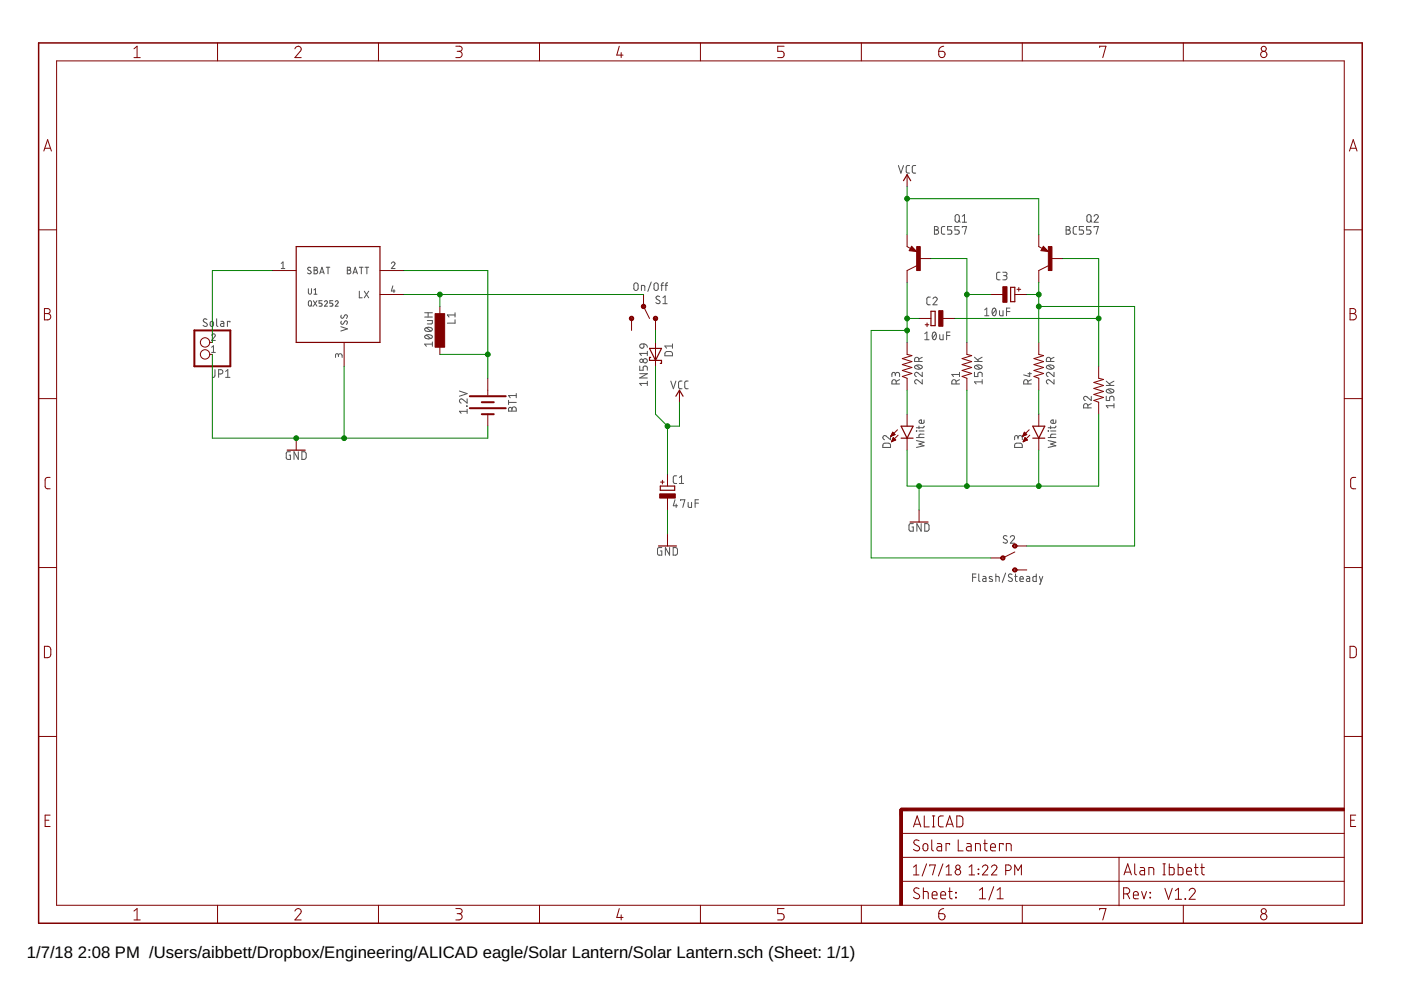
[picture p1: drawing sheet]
<svg xmlns="http://www.w3.org/2000/svg" width="297mm" height="210mm" viewBox="0 0 297 210" stroke-linecap="round" stroke-linejoin="round" font-family="sans-serif">
<defs><g id="words">
<g font-size="3.5">
<text x="5.7" y="203.2">1/7/18</text>
<text x="16.5" y="203.2">2:08 PM /Users/aibbett/Dropbox/Engineering/ALICAD eagle/Solar Lantern/Solar Lantern.sch (Sheet: 1/1)</text>
</g>
</g></defs>
<g fill="none" stroke="#505050" stroke-width=".21">
<path d="M190.5 35.1l.5 1.6 .6-1.6M192.8 35.1h-.5l-.2 .4 .1 1 .1 .2h.5M194.1 35.1h-.4l-.3 .4v1l.3 .2h.4M59.6 55.9l.4-.4v1.4M59.6 56.9h.8M65.9 56.8l-.5-.1-.2 .3 .1 .2 .5 .3a.38 .38 0 0 1 0 .6 .38 .38 0 0 1-.6-.2M66.6 56.7l.6 .1 .1 .2-.3 .3a.39 .39 0 0 1 .4 .4 .39 .39 0 0 1-.4 .4h-.4zM66.6 57.3h.4M67.8 58.1l.5-1.4 .4 1.4M67.9 57.7h.7M69.2 56.7h.7M69.6 56.7v1.4"/>
<path d="M73.6 56.7l.7 .1v.2l-.3 .3a.39 .39 0 0 1 .4 .4 .39 .39 0 0 1-.4 .4h-.4zM73.6 57.3h.4M74.8 58.1l.5-1.4 .5 1.4M75 57.7h.7M76.2 56.7h.8M76.6 56.7v1.4M77.4 56.7h.8M77.8 56.7v1.4M83 55.9a.38 .38 0 0 1 .5-.3 .38 .38 0 0 1 .1 .6l-.6 .7h.8M138.1 59.8l-.7 2M140.7 60l-.4 .2v1.4M141.5 60h-.2l-.1 .2v1.4"/>
<path d="M198.1 48h.5a.37 .37 0 0 1 .3 .4 .37 .37 0 0 1-.3 .4 .44 .44 0 0 1 .4 .4 .44 .44 0 0 1-.4 .5h-.5zM198.1 48.8h.5M200.3 48l-.5 .1-.2 .3v1l.2 .2 .5 .1M201.8 48h-.9v.8h.5a.45 .45 0 0 1 .4 .4 .45 .45 0 0 1-.4 .5h-.5M202.6 45.6l.3-.1 .4 .1 .1 1.1a.44 .44 0 0 1-.5 .4 .44 .44 0 0 1-.4-.4zM203.2 46.8l.4 .3M203.4 48h-.9v.8h.5a.45 .45 0 0 1 .4 .4 .45 .45 0 0 1-.4 .5h-.5M204 48.2v-.2h.9l-.4 1.7M204 45.9l.5-.4v1.6M204 47.1h.9M212 57.7h-.5l-.2 .4v1l.2 .2h.5M212.6 57.7h.5a.36 .36 0 0 1 .4 .4 .36 .36 0 0 1-.4 .3h-.3"/>
<path d="M213.1 58.4a.44 .44 0 0 1 .4 .5 .44 .44 0 0 1-.4 .4h-.5M226 48h.5a.37 .37 0 0 1 .4 .4 .37 .37 0 0 1-.4 .4 .44 .44 0 0 1 .4 .4 .44 .44 0 0 1-.4 .5h-.5zM226 48.8h.5M228.3 48l-.5 .1-.3 .3 .1 1 .2 .2 .5 .1M229.7 48h-.9v.8h.6a.45 .45 0 0 1 .4 .4 .45 .45 0 0 1-.4 .5h-.6M230.6 45.6l.3-.1 .3 .1 .1 1.1a.44 .44 0 0 1-.4 .4 .44 .44 0 0 1-.5-.4zM231.2 46.8l.3 .3M231.3 48h-.9v.8h.5a.45 .45 0 0 1 .4 .4 .45 .45 0 0 1-.4 .5h-.5M232 45.9a.44 .44 0 0 1 .6-.4 .44 .44 0 0 1 .1 .7l-.7 .9h.9M232 48.2v-.2h.9l-.5 1.7M43.9 67.7l-.2-.1a.37 .37 0 0 0-.5 .2 .37 .37 0 0 0 .1 .5l.5 .2a.4 .4 0 0 1 0 .6 .4 .4 0 0 1-.6 0l-.1-.1M44.7 68.2h.5l.1 .7a.36 .36 0 0 1-.4 .3 .36 .36 0 0 1-.3-.3z"/>
<path d="M44.9 71.1a.38 .38 0 0 1 .5-.3 .38 .38 0 0 1 .1 .6l-.6 .8h.8M44.9 73.6l.4-.3v1.4M44.9 74.7h.8M45.6 78.4v1.4l-.2 .2h-.4M45.9 67.6v1.3l.3 .3M46.4 79.3h.4a.46 .46 0 0 0 .5-.5 .46 .46 0 0 0-.5-.4h-.4v1.6M46.8 68.1l.5 .1 .2 .2v.8h-.6l-.2-.2 .1-.3 .7-.1M47.8 78.7l.5-.3v1.6M48.7 68.3v-.2h-.5v1.1M65.4 61.2v.9l.2 .3 .4-.2v-1M65.5 63.8h.3l.2 .3v.6l-.2 .2h-.3l-.1-.3zM65.9 64.7l.3 .2"/>
<path d="M66.4 63.8l.8 1.1M66.6 61.5l.3-.3v1.2M66.6 62.4h.6M67.2 63.8l-.8 1.1M68.3 63.8h-.7v.5h.4a.32 .32 0 0 1 .3 .3 .32 .32 0 0 1-.3 .3h-.4M68.8 64a.32 .32 0 0 1 .5-.2 .32 .32 0 0 1 0 .5l-.5 .6h.6M70.6 63.8h-.7v.5h.4a.32 .32 0 0 1 .3 .3 .32 .32 0 0 1-.3 .3h-.4M71.1 64a.32 .32 0 0 1 .4-.2 .32 .32 0 0 1 .1 .5l-.5 .6h.6M71.8 75.4a.39 .39 0 0 1 .3-.4 .39 .39 0 0 1 .4 .4v.4M71.8 75.6l-.1-.4-.3-.2-.2 .2-.1 .6M72.3 69.3l1.4 .4-1.4 .5M72.4 68.1l-.1 .5 .3 .1h.2l.3-.5a.32 .32 0 0 1 .4-.1 .32 .32 0 0 1 .1 .4l-.2 .3"/>
<path d="M72.4 66.8l-.1 .5 .3 .2 .2-.2 .3-.4a.35 .35 0 0 1 .5-.1 .35 .35 0 0 1 0 .6l-.2 .1M76.2 61.7v1.4h.6M77.2 61.7l1 1.4M78.2 61.7l-1 1.4M83.3 60.6l-.3 1.1h.8M83.5 61.4v.6M90 67.2h1.7M90 66.3h1.7M90.1 71.2a1.02 1.02 0 0 1 1.6 .2 .97 .97 0 0 1-1.7 0zM90.1 69.6a1.02 1.02 0 0 1 1.6 .2 .97 .97 0 0 1-1.7 0zM90.4 71.1l.9 .7M90.4 69.5l.9 .7"/>
<path d="M90.6 68h1.1l-.1 .6-1 .1M90.8 66.3v.9M91.7 73h-1.7l.4 .4M91.7 72.5v.9M96.5 67.8v.7h-1.7M96.5 66.3v.9M96.5 66.8h-1.7l.4 .4M134.5 60.1l.3-.1 .5 .2v1a.46 .46 0 0 1-.5 .4 .46 .46 0 0 1-.4-.4zM135.6 77.6v.9h.8v-.5a.45 .45 0 0 1 .4-.4 .45 .45 0 0 1 .4 .4v.5M135.6 79.2h1.6l-1.6 .9h1.6M135.8 73l.7-.1v.6a.46 .46 0 0 1-.6 .3 .46 .46 0 0 1-.1-.8zM136 61.6v-1.1l.7 .1v1"/>
<path d="M136.5 72.9l.6 .3 .1 .4M137.2 74.5v.9M137.2 74.9h-1.6l.4 .5M138.8 60.1l.3-.1 .4 .2 .1 1a.44 .44 0 0 1-.5 .4 .44 .44 0 0 1-.4-.4zM139.8 62.9l-.4-.1-.3 .3 .1 .3 .6 .3a.38 .38 0 0 1 .1 .5 .38 .38 0 0 1-.5 .2l-.4-.2M140.1 60.5h.6M140.5 63.1l.5-.3v1.6M140.5 64.4h1M141 60.5h.5M141.1 74.7l.3-.2 .9 .1 .3 .2v.6h-1.6zM142.6 72.9v.9M142.6 73.4h-1.6l.3 .4"/>
<path d="M189.8 79.4a.46 .46 0 0 1 .5-.4 .46 .46 0 0 1 .4 .4v.4M189.8 79.7v-.4a.36 .36 0 0 0-.3-.3 .36 .36 0 0 0-.4 .3v.5M194 77.6a1.02 1.02 0 0 1 1.5 .2 .97 .97 0 0 1-1.6 0zM194.3 77.5l.9 .7M194.8 76.6v-.4a.46 .46 0 0 0-.4-.4 .46 .46 0 0 0-.5 .4v.4h1.6M195.5 78.9v.9l-.9-.7a.44 .44 0 0 0-.7 .1 .44 .44 0 0 0 .4 .6M195.5 75.8l-.7 .3M196.1 70.8l.4-.4v1.6M196.1 72h.9M197.2 63h-.5l-.2 .4v1l.2 .2h.5M197.8 63.4a.44 .44 0 0 1 .6-.4 .44 .44 0 0 1 .2 .7l-.8 .9h.9M197.8 70.5l.3-.1a.95 .95 0 0 1 0 1.6 1.04 1.04 0 0 1-.3-1.5z"/>
<path d="M198.4 70.8l-.7 .9M199.2 71l.1 .9 .2 .1h.5v-1M200.7 71.1h.7M201.4 70.4h-.7v1.6M203.4 79.4h-1.6l.4 .4M203.4 79v.8M206.6 78.9v.9h.7v-.5a.46 .46 0 0 1 .5-.4 .46 .46 0 0 1 .4 .4v.5M206.6 76.6h1.6M206.6 75.7l1 .9M206.7 77.6a1.02 1.02 0 0 1 1.5 .2 .97 .97 0 0 1-1.6 0zM207 77.5l.9 .7M208.2 75.7l-1 .6"/>
<path d="M208.8 65.7l.4-.4v1.7M208.8 67h.9M210.5 65.4l.3-.1a.97 .97 0 0 1 0 1.7 .98 .98 0 0 1-.3-1.6zM211.1 65.7l-.7 .9M211.9 65.9v.9l.3 .2h.5v-1.1M213.4 66.1h.7M214.1 65.3h-.7v1.7M218 79.2h.7M218.3 79v.8l-1.3-.3M222 77.6a1.02 1.02 0 0 1 1.5 .2 .97 .97 0 0 1-1.7 0zM222.2 77.5l.9 .7M222.8 76.6v-.4a.46 .46 0 0 0-.5-.4 .46 .46 0 0 0-.5 .4v.4h1.7"/>
<path d="M223.5 78.9v.9l-.9-.7a.44 .44 0 0 0-.7 .1 .44 .44 0 0 0 .3 .6M223.5 75.8l-.7 .3M47.8 80h.9M61.6 95.8h-.7l-.2 .2v1l.2 .4h.7v-.9h-.3M63.2 95.8v1.6l-.9-1.6v1.6M64 95.8h.6l.3 .3v.8l-.3 .5h-.6zM97.4 82.9l1.6 .6-1.6 .5M98.9 86.1l.1 .1zM99 84.6v.9l-.9-.8a.44 .44 0 0 0-.7 .1 .44 .44 0 0 0 .4 .7M99 87.2h-1.6l.4 .5M99 86.8v.9M107.8 84.9v.9"/>
<path d="M107.8 85.3h1.7M107.9 86.5l.4-.1 .2 .3a.46 .46 0 0 1 .5-.4 .46 .46 0 0 1 .5 .4v.5h-1.7zM108.5 86.7v.5M109.5 83.4v.9M109.5 83.9h-1.7l.4 .4M137.2 81.3h-1.6l.4 .4M137.2 80.8v.9M142.2 80.8l.6 1.6 .5-1.6M144.6 80.8h-.5l-.2 .4v1l.2 .2h.5M145.9 80.8h-.5l-.2 .4v1l.2 .2h.5M187.3 94.1l1.2-.1 .3 .2v.7h-1.6zM188.8 92.4v.8l-.9-.7a.44 .44 0 0 0-.7 .1 .44 .44 0 0 0 .3 .6"/>
<path d="M190 81.4v-.4a.46 .46 0 0 0-.4-.5 .46 .46 0 0 0-.5 .5v.4h1.6M190.7 80.5l-.7 .4M194.3 93.4l1.6 .4-1.1 .3 1.1 .4-1.6 .4M194.3 92.8h1.6M194.3 91.3l.1 .1zM194.8 90.3v.6M194.8 91.4h1.1M195.5 80.5v.9l-.9-.8a.44 .44 0 0 0-.7 .2 .44 .44 0 0 0 .4 .6M195.9 92.1h-.9l-.2 .7M195.9 90.3l-.2 .4h-1.4M195.9 89l-.1 .7-.6 .1a.38 .38 0 0 1-.4-.5 .38 .38 0 0 1 .6-.3v.8M202.7 81.4v-.4a.46 .46 0 0 0-.4-.5 .46 .46 0 0 0-.5 .5v.4h1.6"/>
<path d="M203.4 80.5l-.7 .4M208.2 81h-1.6l.4 .4M208.2 80.5v.9M215.2 94.1l1.3-.1 .2 .2v.7h-1.6zM215.8 92.8a.46 .46 0 0 1 .5-.4 .46 .46 0 0 1 .4 .4v.4M215.8 93.1v-.4a.36 .36 0 0 0-.3-.3 .36 .36 0 0 0-.4 .3v.5M218 81.4v-.4a.46 .46 0 0 0-.5-.5 .46 .46 0 0 0-.5 .5v.4h1.7M218.7 80.5l-.7 .4M222.2 92.8h1.7M222.2 91.3l.1 .1zM222.2 93.4l1.7 .4-1.1 .3 1.1 .4-1.7 .4M222.8 90.3v.6"/>
<path d="M222.8 91.4h1.1M223.5 80.5v.9l-.9-.8a.44 .44 0 0 0-.7 .2 .44 .44 0 0 0 .3 .6M223.9 92.1h-1l-.1 .7M223.9 90.3l-.2 .4h-1.5M223.9 89l-.1 .7-.7 .1a.38 .38 0 0 1-.3-.5 .38 .38 0 0 1 .5-.3v.8M230.7 86.5v-.5a.46 .46 0 0 0-.5-.4 .46 .46 0 0 0-.5 .4v.5h1.7M231.4 84v.9l-.9-.7a.44 .44 0 0 0-.7 .1 .44 .44 0 0 0 .3 .6M231.4 85.6l-.7 .3M234.5 84v.9h.8v-.5a.46 .46 0 0 1 .4-.4 .46 .46 0 0 1 .5 .4v.5M234.5 81.7h1.7M234.5 80.8l1 .9M234.7 82.7a1.03 1.03 0 0 1 1.5 .2 .97 .97 0 0 1-1.7 0z"/>
<path d="M234.9 82.5l.9 .8M236.2 86h-1.7l.4 .5M236.2 85.6v.9M236.2 80.8l-1 .6M140.3 116.1h-.7l-.2 .2v1l.2 .4h.7v-.9h-.3M142 116.1v1.6l-.9-1.6v1.6M142.7 116.1h.7l.2 .3v.9l-.2 .4h-.7zM143.1 106l-.4 1.2h.9M143.4 106.9v.7M143.5 100.9h-.5l-.3 .3 .1 1.1 .2 .2h.5M144 102.5h.9M144 101.2l.5-.3v1.6"/>
<path d="M144.3 106.1v-.1h.9l-.4 1.6M145.9 106.5v.9l.3 .2h.4v-1.1M147.4 106.7h.7M148.1 106h-.7v1.6M193.6 111h-.6l-.2 .2-.1 1.1 .3 .3h.6v-.9h-.2M195.3 111v1.6l-.9-1.6v1.6M196.1 111h.6l.2 .3 .1 .9-.3 .4h-.6zM213.5 113.7a.42 .42 0 0 0-.6-.1 .42 .42 0 0 0-.1 .6l.6 .3a.41 .41 0 0 1 .1 .6 .41 .41 0 0 1-.6 0l-.2-.1M214.2 113.9a.44 .44 0 0 1 .6-.3 .44 .44 0 0 1 .2 .7l-.8 .9h.9M206.2 122.4h.7M206.9 121.7h-.7v1.6M207.5 121.7v1.3l.3 .3"/>
<path d="M208.4 122.2h.5l.1 .3v.8h-.5l-.2-.2 .1-.3 .6-.1M210.4 122.3l-.4-.1-.3 .3 .7 .4v.3l-.2 .1-.5-.1M211.1 122.2l.7 .2 .1 .9M211.1 121.7v1.6M213.2 121.5l-.7 2M214.6 121.8a.41 .41 0 0 0-.6-.1 .41 .41 0 0 0 0 .7l.5 .2a.44 .44 0 0 1-.1 .7 .44 .44 0 0 1-.6-.2M215.1 122.2h.6M215.3 121.7v1.3l.1 .2 .3 .1M216.2 122.8h.8a.38 .38 0 0 0-.3-.6 .38 .38 0 0 0-.5 .4l.1 .6 .7 .1M217.7 122.2h.4l.2 .3v.8h-.5l-.2-.2 .1-.3 .6-.1M219.7 121.7v1.6l-.6-.1-.1-.8 .2-.2h.5M220.4 122.2l.3 1.1"/>
<path d="M221.1 122.2l-.6 1.6h-.1"/>
<circle cx="136" cy="76.5" r=".36"/>
<circle cx="136.8" cy="76.5" r=".45"/>
</g>
<g fill="none" stroke="#800000" stroke-width=".21">
<path d="M12 12.9h273v179h-273zM28.4 10.4l.7-.6v2.4M28.4 12.2h1.3M46.1 9.1v3.8M62.5 10.4a.65 .65 0 0 1 .9-.6 .65 .65 0 0 1 .2 1.1l-1.1 1.3h1.4M80.2 9.1v3.8M96.6 9.8h.9a.54 .54 0 0 1 .5 .5 .54 .54 0 0 1-.5 .6h-.6M97.3 10.9a.67 .67 0 0 1 .7 .6 .67 .67 0 0 1-.7 .7h-.7M114.4 9.1v3.8M131.3 9.8l-.5 1.9h1.3M131.7 11.2v1M148.5 9.1v3.8"/>
<path d="M166.2 9.8h-1.3v1.1h.8a.68 .68 0 0 1 .6 .6 .68 .68 0 0 1-.6 .7h-.8M182.6 9.1v3.8M199 10.9h.8a.67 .67 0 0 1 .6 .7 .67 .67 0 0 1-.7 .6 .67 .67 0 0 1-.7-.6zM200.1 9.8l-.8 .3-.3 .8M216.7 9.1v3.8M233.2 10.1v-.3h1.3l-.7 2.4M250.9 9.1v3.8M9.3 32l.8-2.4 .8 2.4M9.5 31.4h1.2M192.3 37v2.6M286.1 32l.8-2.4 .8 2.4M286.3 31.4h1.2"/>
<path d="M8.2 48.7h3.8M57.7 57.4h5.1M80.6 57.4h5M192.3 49.7v2.6l.7 .4M193.3 52.2l1 1.1-1.5-.2zM194.4 56.3l-2.1 1.1v2.5M194.9 54.8h2.5M220.2 49.7v2.6l.8 .4M221.2 52.2l1.1 1.1-1.6-.2zM222.3 56.3l-2.1 1.1v2.5M222.8 54.8h2.5M285 48.7h3.8"/>
<path d="M9.4 65.4h.7a.53 .53 0 0 1 .5 .6 .53 .53 0 0 1-.5 .5 .67 .67 0 0 1 .7 .7 .67 .67 0 0 1-.7 .6h-.7zM9.4 66.5h.7M44.4 75.1h.6M44.4 72.6h.6M73 72.6v5.1M80.6 62.4h5M93.3 65v2.5M93.3 72.6v2.5M133.9 67.5v2.6M136.4 62.4v2.6l1.3 2.5M139 67.5v2.6M139 72.6v5.1"/>
<path d="M192.3 72.6v2.5l1 .3-2 .6 2 .7-2 .6 2 .6-2 .6 2 .7-2 .6 1 .4v2.5M194.9 67.5h2.5M196.2 68.9h.7M196.6 68.5v.8M199.9 67.5h2.6M205 72.6v2.5l1 .3-2 .6 2 .7-2 .6 2 .6-2 .6 2 .7-2 .6 1 .4v2.5M210.1 62.4h2.5M215.2 62.4h2.5M215.6 61.3h.8M216 61v.7M220.2 72.6v2.5l1.1 .3-2.1 .6 2.1 .7-2.1 .6 2.1 .6-2.1 .6 2.1 .7-2.1 .6 1 .4v2.5M232.9 77.7v2.5l1.1 .3-2.1 .6 2.1 .6-2.1 .7 2.1 .6-2.1 .6 2.1 .7-2.1 .6 1 .4v2.5"/>
<path d="M286.2 65.4h.7a.53 .53 0 0 1 .6 .6 .53 .53 0 0 1-.6 .5 .67 .67 0 0 1 .7 .7 .67 .67 0 0 1-.7 .6h-.7zM286.2 66.5h.7M8.2 84.5h3.8M62.8 92.9v2.5M103.4 80.2v3.6M103.4 87.8v2.6M144.1 82.7v2.6M188.9 92.5h.2M189 92.3h.3M189 92.2h.6M189 93.7h.1M189.1 92.1h.6"/>
<path d="M189.1 93.5h.2M189.1 92h.5M189.1 93.4h.5M189.2 91.8h.3M189.2 93.3h.7M189.2 91.7h.2M189.2 93.2h.6M189.3 91.6l.5 .5-.9 .4zM189.3 93h.4M189.3 92.9h.2M189.4 92.8h.1M189.4 92.8l.5 .5-.9 .4z"/>
<path d="M190.3 91.1l-1.4 1.4M190.4 92.3l-1.4 1.4M192.3 87.8v2.6M192.3 92.9v2.5M216.9 92.5h.1M216.9 92.3h.4M217 92.2h.6M217 93.7h.1M217 92.1h.7M217 93.5h.3M217 93.4h.5M217.1 92h.4"/>
<path d="M217.1 91.8h.3M217.1 93.3h.7M217.1 93.2h.6M217.2 91.7h.1M217.2 91.6l.5 .5-.9 .4zM217.2 93h.4M217.3 92.9h.2M217.3 92.8h.1M217.8 93.3l-.5-.5-.4 .9M217.8 93.3l-.9 .4M218.2 91.1l-1.4 1.4M218.3 92.3l-1.4 1.4"/>
<path d="M220.2 87.8v2.6M220.2 92.9v2.5M285 84.5h3.8M10.6 101.2l-.8 .1-.2 .5v1.5l.3 .3h.7M140 102.2h.8M140.4 101.8v.8M141.5 100.5v2.6M141.5 105.6v2.5M141.5 113.2v2.6M194.9 108.1v2.6M215.2 117l-2.6 1.3h-2.5M215.2 115.8h2.5"/>
<path d="M287.4 101.2l-.7 .1-.3 .5 .1 1.6 .2 .2h.7M8.2 120.3h3.8M9.4 137l.9 .1 .3 .2 .2 .4-.2 1.5a1.19 1.19 0 0 1-1.2 .2zM215.2 120.8h2.5M285 120.3h3.8M286.2 137l.9 .1 .4 .4v1.5l-.4 .4h-.9zM8.2 156.1h3.8M285 156.1h3.8M9.6 173.9h.8M10.6 172.8h-1v2.4h1M191.1 176.7h93.9M193.7 175.3l.8-2.3 .7 2.3"/>
<path d="M193.9 174.8h1.2M194.9 178.3a.58 .58 0 0 0-.9-.1 .58 .58 0 0 0 0 .8l.7 .4a.58 .58 0 0 1 .1 .9 .58 .58 0 0 1-.9 0l-.2-.2M195.8 179l.5-.1a.92 .92 0 0 1 .2 1.4l-.4 .1-.3-.2-.1-.3zM196 173v2.3h1M197.5 178.1l.1 2.1 .3 .2M197.7 175.3h.5M197.7 173h.5M197.9 173v2.3M198.7 178.9h.7l.2 .2v1.3h-.5a.46 .46 0 0 1-.5-.5 .46 .46 0 0 1 .5-.4h.5M200 173h-.7l-.3 .5 .1 1.6 .2 .2h.7M200.6 175.3l.8-2.3 .7 2.3M200.8 174.8h1.1"/>
<path d="M201.3 179.1v-.2h-.7v1.5M202.9 173h.8l.4 .4v1.5l-.4 .4h-.8zM203.2 178.1v2.3h1M205 178.9h.7l.2 .2v1.3h-.6a.46 .46 0 0 1-.4-.5 .46 .46 0 0 1 .4-.4h.6M208.6 178.9h.7M208.8 178.1v2.1l.5 .2M210 179.6h1.1a.55 .55 0 0 0-.4-.7 .55 .55 0 0 0-.7 .5l.1 .9 1 .1M212.7 179.1v-.2h-.8v1.5M286.4 173.9h.8M287.4 172.8h-1v2.4h1M28.4 193.2l.7-.6v2.5M28.4 195.1h1.3"/>
<path d="M46.1 191.9v3.8M62.5 193.2a.65 .65 0 0 1 1-.5 .65 .65 0 0 1 .1 1l-1.1 1.4h1.4M80.2 191.9v3.8M96.6 192.6h.9a.54 .54 0 0 1 .5 .6 .54 .54 0 0 1-.5 .5h-.6M97.3 193.7a.67 .67 0 0 1 .7 .7 .67 .67 0 0 1-.7 .7h-.7M114.4 191.9v3.8M131.3 192.6l-.5 1.9h1.3M131.7 194v1.1M148.5 191.9v3.8M166.2 192.6h-1.3v1.1h.8a.68 .68 0 0 1 .6 .7 .68 .68 0 0 1-.6 .7h-.8M182.6 191.9v3.8M191.1 186.9h93.9"/>
<path d="M191.1 181.8h93.9M193.7 183.9l.5-.5v2.1M193.7 185.5h1.1M194.9 188.4a.58 .58 0 0 0-.9-.1 .58 .58 0 0 0 0 .9l.7 .4a.58 .58 0 0 1 .1 .9 .58 .58 0 0 1-.9-.1l-.2-.2M195.8 189l.9 .1 .1 1.5M195.8 188.2v2.4M196.4 183.2l-.9 2.5M197.1 183.6v-.2h1.2l-.6 2.1M197.6 189.8h1.1a.54 .54 0 0 0-.4-.8 .54 .54 0 0 0-.7 .5l.2 1 .9 .1M199 193.7h.8a.67 .67 0 0 1 .6 .8 .67 .67 0 0 1-.7 .5 .67 .67 0 0 1-.7-.6zM199.5 189.8h1a.54 .54 0 0 0-.4-.8 .54 .54 0 0 0-.6 .5l.1 1 .9 .1M199.9 183.2l-.9 2.5"/>
<path d="M200.1 192.6l-.5 .2a.97 .97 0 0 0-.6 .9M200.6 185.5h1.2M200.6 183.9l.6-.5v2.1M201.1 189h.8M201.4 188.2v2.1l.5 .3M202.6 189.2l.2 .1zM202.6 190.2l.2 .2zM205.5 185.5h1.1M205.5 183.9l.5-.5v2.1M206.8 180.4v-1.5l1 .1 .1 1.4M207.4 184.3l.1 .1zM207.4 185.2l.1 .1z"/>
<path d="M207.6 188.7l.7-.5v2.4M207.6 190.6h1.4M208.3 183.9a.58 .58 0 0 1 .8-.5 .58 .58 0 0 1 .2 .9l-1 1.2h1.1M210.2 183.9a.58 .58 0 0 1 .8-.5 .58 .58 0 0 1 .2 .9l-1 1.2h1.2M210.7 188l-1 2.8M211.4 190.6h1.3M211.4 188.7l.6-.5v2.4M213.2 184.6h.6a.59 .59 0 0 0 .6-.6 .59 .59 0 0 0-.6-.6h-.6v2.1M213.4 180.4v-1.5l.9 .1 .1 1.4M215.1 185.5v-2.1l.8 1.2 .7-1.2v2.1M216.7 191.9v3.8M233.2 192.9v-.3h1.3l-.7 2.5"/>
<path d="M237.3 181.8v10.2M238.2 189.5h.7a.65 .65 0 0 0 .6-.6 .65 .65 0 0 0-.6-.7h-.7v2.4M238.3 185.5l.8-2.3 .8 2.3M238.5 184.9h1.2M239 189.5l.5 1.1M240.3 189.8h1a.54 .54 0 0 0-.3-.8 .54 .54 0 0 0-.7 .5l.1 1 .9 .1M240.6 183.2v1.9l.1 .3 .3 .1M241.8 183.9l.6 .1 .3 .2v1.3h-.6a.46 .46 0 0 1-.5-.5 .46 .46 0 0 1 .5-.4h.6M242 189l.5 1.6 .6-1.6M243.6 185.5v-1.6l.9 .1 .1 1.5M243.8 190.2l.1 .2zM243.8 189.2l.1 .1z"/>
<path d="M246.6 185.5h.5M246.6 183.2h.5M246.8 183.2v2.3M247 188.3l.8 2.4 .7-2.4M247.9 183.2v2.3h.8l.2-.2v-1.1l-.2-.2-.8-.1M249.2 188.8l.7-.5v2.4M249.2 190.7h1.3M249.8 183.2v2.3h.8l.2-.2v-1.1l-.2-.2-.8-.1M250.9 191.9v3.8M251.2 190.5l.2 .2zM251.6 184.7h1a.55 .55 0 0 0-.3-.7 .55 .55 0 0 0-.7 .4l.1 1 .9 .1M252.1 188.8a.64 .64 0 0 1 .9-.4 .64 .64 0 0 1 .2 1l-1.1 1.3h1.3"/>
<path d="M253.2 183.9h.8M253.5 183.2v2.1l.5 .2M254.6 183.9h.8M254.8 183.2v1.9l.2 .3 .4 .1"/>
<circle cx="267.9" cy="10.4" r=".54"/>
<circle cx="267.9" cy="11.6" r=".66"/>
<circle cx="43.5" cy="75.1" r=".99"/>
<circle cx="43.5" cy="72.6" r=".99"/>
<circle cx="203.1" cy="183.9" r=".47"/>
<circle cx="203.1" cy="184.9" r=".59"/>
<circle cx="267.9" cy="194.4" r=".67"/>
<circle cx="267.9" cy="193.2" r=".53"/>
</g>
<g fill="none" stroke="#800000" stroke-width=".25">
<path d="M191.6 38.3l.7-1.3 .8 1.3M62.8 52.3h17.8v20.3h-17.8zM193.3 52.9h.4l-.4-.2-.2 .3 1 .2-.8-.8-.3 .6M221.3 52.9h.3l-.3-.2-.3 .3 1 .2-.7-.8-.4 .6M137.7 73.9h2.6l-1.3 2.5zM138 75.8h-.3v.6h2.6v.6h-.3M197.4 66h.9v3h-.9zM214.3 60.9h.9v3.1h-.9zM60.9 95.4h3.8M143.3 84l.8-1.3 .7 1.3M191.1 90.4h2.5l-1.3 2.5zM191.1 92.9h2.5"/>
<path d="M219 92.9h2.5M219 90.4h2.5l-1.3 2.5zM139.6 115.8h3.8M140 103.1h3v.8h-3zM193 110.7h3.8"/>
</g>
<g fill="#800000" stroke="#800000" stroke-width=".21">
<path d="M194.4 52.3h.7v5.1h-.7z"/>
<path d="M222.3 52.3h.7v5.1h-.7z"/>
<path d="M92.2 66.5h2.1v7.1h-2.1z"/>
<path d="M139.9 104.7h3.3v.9h-3.3z"/>
<path d="M199 65.9h.9v3.3h-.9z"/>
<path d="M212.6 60.8h.9v3.3h-.9z"/>
<path d="M190.8 171.6h.5v20.3h-.5z"/>
<path d="M191 171.3h94v.6h-94z"/>
</g>
<path d="M41.2 70.1h7.6v7.6h-7.6zM99.6 84h7.6M99.6 86.6h7.6M102.2 85.3h2.5M102.2 87.8h2.5" fill="none" stroke="#800000" stroke-width=".42"/>
<g fill="#800000" stroke="#800000" stroke-width=".21">
<path d="M138.7 67.2a.47 .47 0 0 1 .7 .1 .47 .47 0 0 1-.3 .7 .47 .47 0 0 1-.6-.5h.2a.26 .26 0 0 1 .4-.2 .26 .26 0 0 1 .1 .4 .26 .26 0 0 1-.5-.1l-.2-.1z" fill-rule="evenodd"/>
<path d="M133.6 67.2a.47 .47 0 0 1 .7 .1 .47 .47 0 0 1-.3 .7 .47 .47 0 0 1-.6-.5h.2a.26 .26 0 0 1 .4-.2 .26 .26 0 0 1 .1 .4 .26 .26 0 0 1-.4-.1l-.3-.1z" fill-rule="evenodd"/>
<path d="M136.1 64.6a.47 .47 0 0 1 .8 .2 .47 .47 0 0 1-.4 .6 .47 .47 0 0 1-.5-.4h.2a.26 .26 0 0 1 .3-.3 .26 .26 0 0 1 .1 .5 .26 .26 0 0 1-.4-.1l-.2-.1z" fill-rule="evenodd"/>
<path d="M214.9 115.4a.46 .46 0 0 1 .7 .2 .46 .46 0 0 1-.3 .6 .46 .46 0 0 1-.6-.4h.2a.26 .26 0 0 1 .4-.3 .26 .26 0 0 1 0 .4 .26 .26 0 0 1-.4 0l-.2-.1z" fill-rule="evenodd"/>
<path d="M214.9 120.5a.46 .46 0 0 1 .7 .1 .46 .46 0 0 1-.3 .7 .46 .46 0 0 1-.6-.5h.2a.26 .26 0 0 1 .4-.2 .26 .26 0 0 1 0 .4 .26 .26 0 0 1-.4-.1l-.2-.1z" fill-rule="evenodd"/>
<path d="M212.3 117.9a.46 .46 0 0 1 .7 .2 .46 .46 0 0 1-.3 .6 .46 .46 0 0 1-.5-.4h.2a.26 .26 0 0 1 .3-.2 .26 .26 0 0 1 .1 .4 .26 .26 0 0 1-.4-.1l-.2-.1z" fill-rule="evenodd"/>
</g>
<path d="M192.3 171.6h-1.2v1.3" fill="none" stroke="#800000" stroke-width=".61"/>
<path d="M8.2 9.1h280.6v186.6h-280.6z" fill="none" stroke="#800000" stroke-width=".32"/>
<g fill="none" stroke="#008000" stroke-width=".21">
<path d="M192.3 39.6v10.1M57.7 57.4h-12.7v15.2M85.6 57.4h17.8v22.8M192.3 42.1h27.9v7.6M192.3 59.9v12.7M197.4 54.8h7.6v17.8M220.2 59.9v12.7M225.3 54.8h7.6v22.9M45 75.1v17.8h58.4v-2.5M73 77.7v15.2M85.6 62.4h50.8M93.3 62.4v2.6"/>
<path d="M93.3 75.1h10.1M139 70.1v2.5M139 77.7v10.1l2.5 2.6M192.3 67.5h2.6M192.3 70.1h-7.6v48.2h25.4M202.5 67.5h30.4M205 62.4h5.1M217.7 62.4h2.5M220.2 65h20.4v50.8h-22.9M141.5 90.4v10.1M144.1 85.3v5.1h-2.6M192.3 82.7v5.1"/>
<path d="M205 82.7v20.4M220.2 82.7v5.1M220.2 95.4v7.7M232.9 87.8v15.3h-40.6v-7.7M141.5 108.1v5.1M194.9 103.1v5"/>
</g>
<g fill="#008000" stroke="#008000" stroke-width=".21">
<circle cx="205" cy="62.4" r=".51"/>
<circle cx="232.9" cy="67.5" r=".51"/>
<circle cx="220.2" cy="62.4" r=".51"/>
<circle cx="220.2" cy="65" r=".51"/>
<circle cx="192.3" cy="67.5" r=".51"/>
<circle cx="192.3" cy="70.1" r=".51"/>
<circle cx="192.3" cy="42.1" r=".51"/>
<circle cx="141.5" cy="90.4" r=".51"/>
<circle cx="220.2" cy="103.1" r=".51"/>
<circle cx="205" cy="103.1" r=".51"/>
<circle cx="194.9" cy="103.1" r=".51"/>
<circle cx="62.8" cy="92.9" r=".51"/>
<circle cx="73" cy="92.9" r=".51"/>
<circle cx="93.3" cy="62.4" r=".51"/>
<circle cx="103.4" cy="75.1" r=".51"/>
</g>
<use href="#words"/>
</svg>
